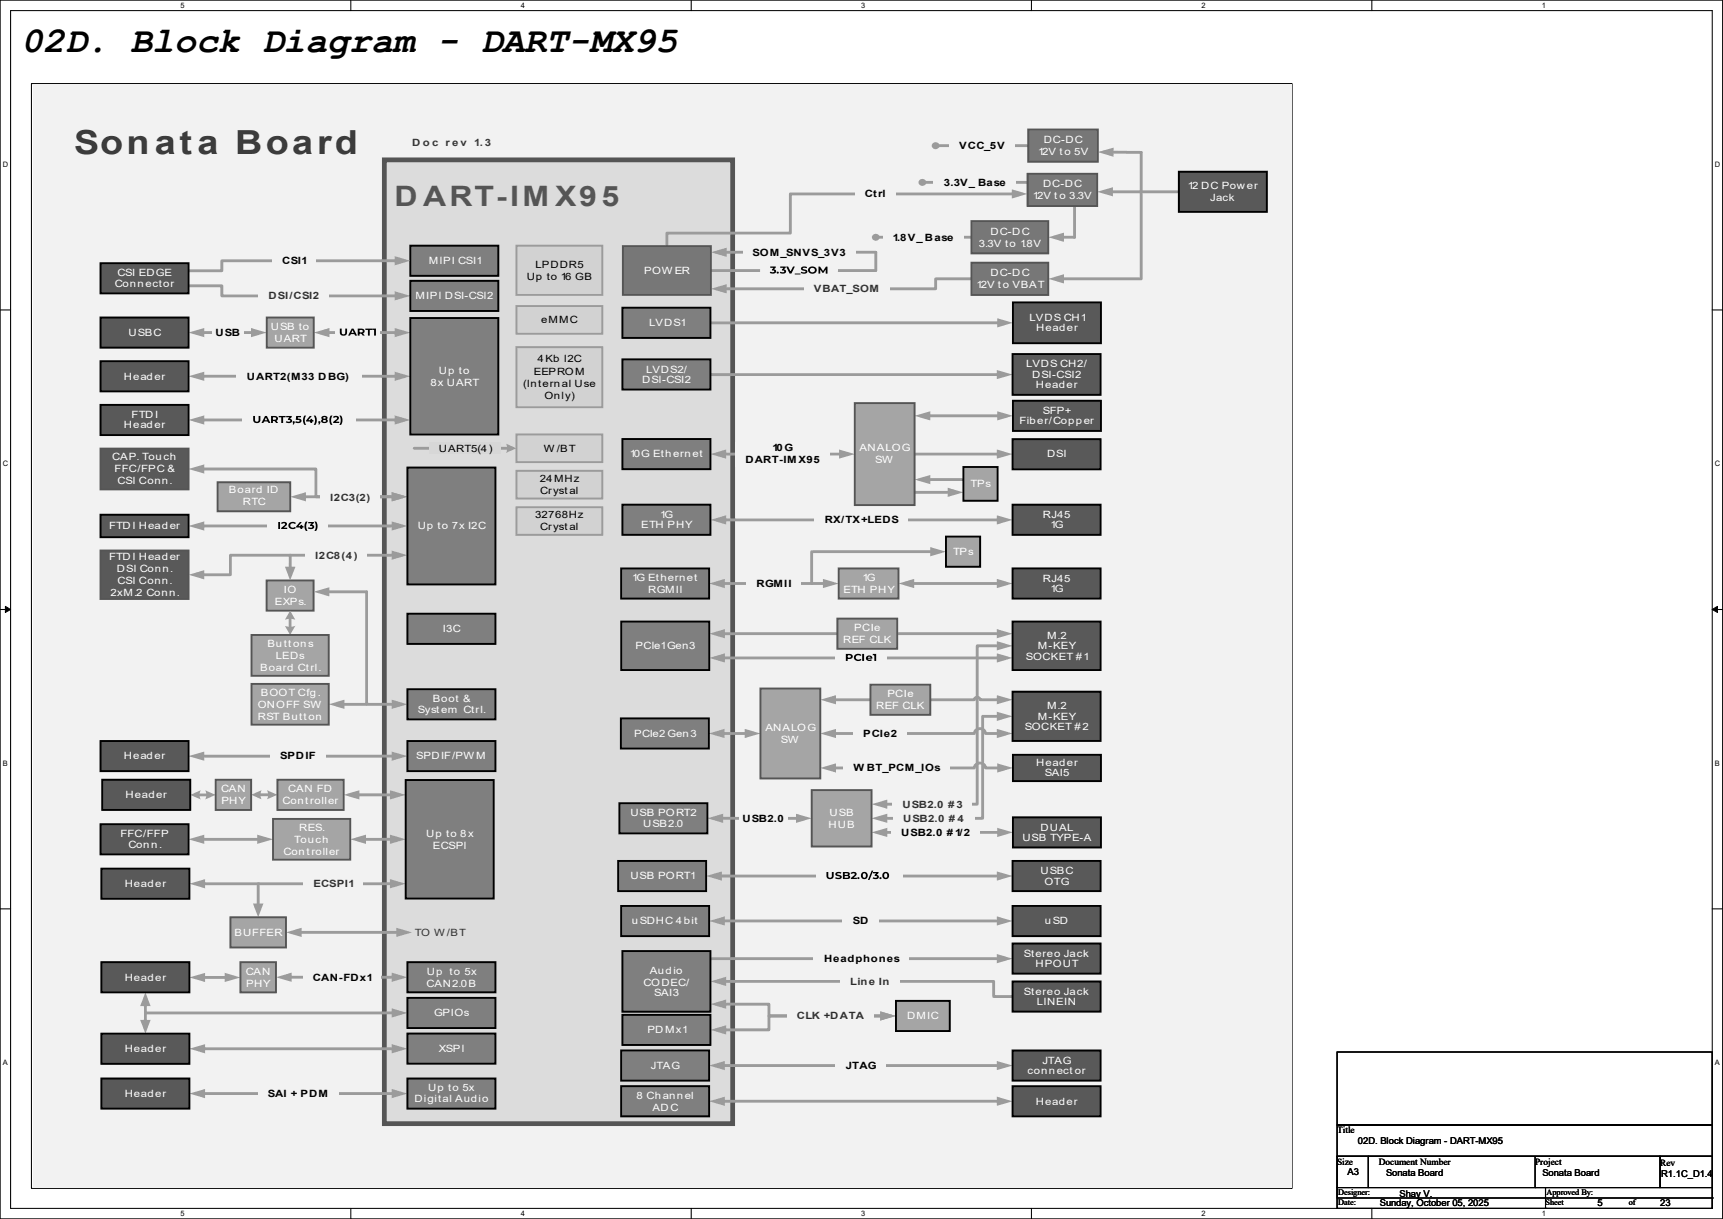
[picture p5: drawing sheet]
<svg xmlns="http://www.w3.org/2000/svg" width="420mm" height="297mm" viewBox="0 0 420 297" stroke-linecap="round" stroke-linejoin="round" font-family="sans-serif">
<defs><g id="words">
<text font-size="8.9" x="5.1" y="12.6">02D. Block Diagram - DART-MX95</text>
<text font-size="8.1" fill="#373737" x="18.1" y="37.5">Sonata Board</text>
<text font-size="6.9" fill="#555" x="96.2" y="50.2">D ART-IM X95</text>
<g font-size="2.4" fill="#373737">
<text x="100.5" y="35.6">D o c</text>
<text x="108.6" y="35.6">r e v</text>
<text x="115.6" y="35.6">1. 3</text>
</g>
<g font-size="2.4" fill="#fff">
<text x="254.4" y="34.8">DC-DC</text>
<text x="253" y="37.8">12V t o 5V</text>
<text x="254.3" y="45.6">DC-DC</text>
<text x="289.5" y="46.1">12 DC Pow er</text>
<text x="251.8" y="48.6">12V t o 3.3V</text>
<text x="295" y="49">Jack</text>
<text x="241.4" y="57.2">DC-DC</text>
<text x="104.5" y="64.3">MIPI CSI1</text>
<text x="238.6" y="60.1">3.3V to 1.8V</text>
<text x="28" y="69.9">Connector</text>
<text x="28.6" y="67.4">CSI EDGE</text>
<text x="157" y="66.7">POW ER</text>
<text x="238" y="70.2">12V t o VBAT</text>
<text x="241.4" y="67.3">DC-DC</text>
<text x="101.3" y="72.9">MIPI DSI-CSI2</text>
<text x="31.3" y="81.8">USBC</text>
<text x="66" y="80.4">USB to</text>
<text x="66.9" y="83.3">UART</text>
<text x="158.2" y="79.5">LVDS1</text>
<text x="250.9" y="78.2">LVDS CH1</text>
<text x="252.6" y="80.7">Header</text>
<text x="250.1" y="89.5">LVDS CH2/</text>
<text x="30.2" y="92.5">Header</text>
<text x="104.9" y="93.9">8x UART</text>
<text x="107" y="91">Up to</text>
<text x="156.5" y="93.3">DSI-CSI2</text>
<text x="157.5" y="90.8">LVDS2/</text>
<text x="251.6" y="92">DSI-CSI2</text>
<text x="252.5" y="94.6">Header</text>
<text x="32.1" y="101.9">FTDI</text>
<text x="254.2" y="100.9">SFP+</text>
<text x="30.2" y="104.4">Header</text>
<text x="248.5" y="103.4">Fiber/Copper</text>
<text x="27.3" y="112.1">CAP. Touch</text>
<text x="153.5" y="111.5">10G Ethernet</text>
<text x="209.5" y="110">ANALOG</text>
<text x="213.3" y="112.9">SW</text>
<text x="255.2" y="111.5">DSI</text>
<text x="27.9" y="115.1">FFC/FPC &amp;</text>
<text x="28.7" y="118">CSI Conn.</text>
<text x="236.6" y="118.7">TPs</text>
<text x="55.8" y="120.2">Board ID</text>
<text x="59.2" y="123.1">RTC</text>
<text x="26.6" y="128.9">FTDI Header</text>
<text x="101.8" y="128.9">Up to 7x I2C</text>
<text x="156.3" y="128.7">ETH PHY</text>
<text x="160.9" y="126.2">1G</text>
<text x="254.2" y="126.2">RJ45</text>
<text x="256.1" y="128.7">1G</text>
<text x="26.6" y="136.5">FTDI Header</text>
<text x="232.4" y="135.2">TPs</text>
<text x="28.5" y="139.4">DSI Conn.</text>
<text x="28.7" y="142.3">CSI Conn.</text>
<text x="154.1" y="141.5">1G Et hernet</text>
<text x="210.2" y="141.5">1G</text>
<text x="254.2" y="141.7">RJ45</text>
<text x="27" y="145.2">2xM.2 Conn.</text>
<text x="67" y="147.4">EXPs.</text>
<text x="69.2" y="144.4">IO</text>
<text x="158" y="144.4">RGMII</text>
<text x="205.6" y="144.4">ETH PHY</text>
<text x="256.1" y="144.2">1G</text>
<text x="107.9" y="154">I3C</text>
<text x="208.2" y="153.8">PCIe</text>
<text x="255.2" y="155.7">M.2</text>
<text x="65.2" y="157.6">Butt ons</text>
<text x="67.2" y="160.5">LEDs</text>
<text x="154.9" y="158.2">PCIe1 Gen3</text>
<text x="205.5" y="156.7">REF CLK</text>
<text x="250.1" y="160.7">SOCKET #1</text>
<text x="253" y="158.2">M-KEY</text>
<text x="63.4" y="163.4">Board Ctrl.</text>
<text x="62.8" y="172.4">ONOFF SW</text>
<text x="63.5" y="169.5">BOOT Cfg.</text>
<text x="101.8" y="173.7">Syst em Ctrl.</text>
<text x="105.5" y="171.2">Boot &amp;</text>
<text x="213.6" y="172.8">REF CLK</text>
<text x="216.3" y="169.8">PCIe</text>
<text x="255.2" y="172.8">M.2</text>
<text x="62.9" y="175.3">RST Butt on</text>
<text x="154.6" y="179.5">PCIe2 Gen3</text>
<text x="186.6" y="178.1">ANALOG</text>
<text x="249.8" y="177.8">SOCKET #2</text>
<text x="253" y="175.3">M-KEY</text>
<text x="30.2" y="185">Header</text>
<text x="101.5" y="185">SPDIF/PW M</text>
<text x="190.3" y="181">SW</text>
<text x="252.6" y="186.6">Header</text>
<text x="254.7" y="189.2">SAI5</text>
<text x="30.6" y="194.5">Header</text>
<text x="53.9" y="193">CAN</text>
<text x="54" y="195.9">PHY</text>
<text x="68.8" y="195.9">Cont roller</text>
<text x="70.3" y="193">CAN FD</text>
<text x="72.9" y="202.4">RES.</text>
<text x="103.9" y="203.8">Up to 8x</text>
<text x="153.7" y="198.9">USB PORT2</text>
<text x="156.8" y="201.5">USB2.0</text>
<text x="202" y="201.6">HUB</text>
<text x="202.2" y="198.7">USB</text>
<text x="253.7" y="202.4">DUAL</text>
<text x="29.3" y="204.1">FFC/FFP</text>
<text x="31.3" y="206.5">Conn.</text>
<text x="69.1" y="208.2">Cont roller</text>
<text x="71.7" y="205.3">Touch</text>
<text x="105.5" y="206.8">ECSPI</text>
<text x="249.2" y="204.9">USB TYPE-A</text>
<text x="153.7" y="214.3">USB PORT1</text>
<text x="253.7" y="213">USBC</text>
<text x="254.6" y="215.5">OTG</text>
<text x="30.4" y="216.1">Header</text>
<text x="57.2" y="228">BUFFER</text>
<text x="154" y="225.2">uSDHC 4bit</text>
<text x="254.7" y="225.2">uSD</text>
<text x="249.6" y="233.1">Stereo Jack</text>
<text x="30.4" y="238.9">Header</text>
<text x="59.9" y="237.5">CAN</text>
<text x="104" y="237.5">Up</text>
<text x="109.6" y="237.5">to 5x</text>
<text x="158.4" y="237.2">Audio</text>
<text x="252.4" y="235.6">HPOUT</text>
<text x="60" y="240.4">PHY</text>
<text x="104" y="240.4">CAN2.0B</text>
<text x="156.8" y="240.1">CODEC/</text>
<text x="159.5" y="242.7">SAI3</text>
<text x="249.6" y="242.4">Stereo Jack</text>
<text x="252.8" y="244.9">LINEIN</text>
<text x="105.8" y="247.6">GPIOs</text>
<text x="157.8" y="251.7">PDMx1</text>
<text x="221.1" y="248.3">DMIC</text>
<text x="30.4" y="256.3">Header</text>
<text x="106.9" y="256.3">XSPI</text>
<text x="158.7" y="260.4">JTAG</text>
<text x="250.5" y="261.7">connect or</text>
<text x="254.1" y="259.2">JTAG</text>
<text x="30.4" y="267.3">Header</text>
<text x="101" y="268.5">Digital Audio</text>
<text x="104.4" y="265.9">Up to 5x</text>
<text x="155.2" y="267.7">8 Channel</text>
<text x="252.5" y="269.1">Header</text>
<text x="159.1" y="270.6">AD C</text>
</g>
<g font-size="2.4">
<text x="233.8" y="36.3">VCC_5V</text>
<text x="230.1" y="45.3">3.3V_ Base</text>
<text x="210.8" y="48">Ctrl</text>
<text x="217.7" y="58.6">1.8V_ Base</text>
<text x="68.8" y="64.3">CSI1</text>
<text x="130.5" y="65.2">LPDDR5</text>
<text x="183.5" y="62.3">SOM_SNVS_3V3</text>
<text x="128.4" y="68.1">Up to 16 GB</text>
<text x="52.5" y="81.8">USB</text>
<text x="132" y="78.7">eMMC</text>
<text x="131" y="88.3">4Kb I2C</text>
<text x="60.2" y="92.5">UART2(M33 DBG)</text>
<text x="127.5" y="94.2">(Internal Use</text>
<text x="130.1" y="91.3">EEPROM</text>
<text x="132.8" y="97.1">Only)</text>
<text x="107" y="110">UART5(4 )</text>
<text x="132.6" y="110">W /BT</text>
<text x="181.7" y="112.9">DART-IM X95</text>
<text x="188.3" y="110">10G</text>
<text x="131.6" y="117.4">24MHz</text>
<text x="131.7" y="120.4">Cryst al</text>
<text x="130.5" y="126.3">32768Hz</text>
<text x="131.7" y="129.2">Cryst al</text>
<text x="201" y="127.5">RX/TX+LEDS</text>
<text x="184.4" y="143">RGMII</text>
<text x="210.4" y="179.5">PCIe2</text>
<text x="68.3" y="185">SPDIF</text>
<text x="208" y="187.9">W BT_PCM_IOs</text>
<text x="181" y="200.2">USB2.0</text>
<text x="219.7" y="203.6">USB2.0 # 1/2</text>
<text x="207.9" y="225.2">SD</text>
<text x="76.2" y="238.9">CAN-FDx1</text>
<text x="200.9" y="234.4">Headphones</text>
<text x="206.2" y="260.4">JTAG</text>
<text x="65.3" y="267.3">SAI + PDM</text>
</g>
<g font-size="2.4" fill="#333">
<text x="198.4" y="71.2">VBAT_SOM</text>
<text x="65.5" y="72.9">DSI/CSI2</text>
<text x="80.5" y="122">I2C3(2)</text>
<text x="76.8" y="136.1">I2C8(4)</text>
<text x="220" y="196.8">USB2.0 # 3</text>
<text x="220.2" y="200.2">USB2.0 # 4</text>
<text x="76.4" y="216.2">ECSPI1</text>
<text x="101.1" y="228">TO W /BT</text>
<text x="207.3" y="239.9">Line In</text>
<text x="194.2" y="248.3">CLK +DATA</text>
</g>
<g font-size="2.3">
<text x="325.9" y="276.1">Title</text>
<text x="331" y="278.7">02D. Block Diagram - DART-MX95</text>
<text x="325.9" y="283.8">Size</text>
<text x="328.5" y="286.3">A3</text>
<text x="336.1" y="283.8">Document Number</text>
<text x="337.9" y="286.6">Sonata Board</text>
<text x="374.2" y="283.8">Project</text>
<text x="376" y="286.6">Sonata Board</text>
<text x="404.7" y="284">Rev</text>
<text x="404.9" y="286.8">R1.1C_D1.4</text>
<text x="336.3" y="294">Sunday, October 05, 2025</text>
<text x="341.2" y="291.7">Shay V.</text>
<text x="389.4" y="294">5</text>
<text x="404.7" y="294">23</text>
</g>
<g font-size="2">
<text x="326.2" y="293.7">Date:</text>
<text x="326.2" y="291.2">Designer:</text>
<text x="376.7" y="293.7">Sheet</text>
<text x="377" y="291.2">Approved By:</text>
<text x="397.1" y="293.7">of</text>
</g>
<g font-size="1.8">
<text x="44" y="1.9">5</text>
<text x="127" y="1.9">4</text>
<text x="209.9" y="1.9">3</text>
<text x="292.9" y="1.9">2</text>
<text x="375.8" y="1.9">1</text>
<text x=".7" y="40.6">D</text>
<text x="418" y="40.6">D</text>
<text x=".7" y="113.6">C</text>
<text x="418" y="113.6">C</text>
<text x=".7" y="186.6">B</text>
<text x="418" y="186.6">B</text>
<text x=".7" y="259.5">A</text>
<text x="418" y="259.5">A</text>
<text x="44" y="296.3">5</text>
<text x="127" y="296.3">4</text>
<text x="209.9" y="296.3">3</text>
<text x="292.9" y="296.3">2</text>
<text x="375.8" y="296.3">1</text>
</g>
</g></defs>
<path d="M0 0h419.9v297h-419.9zM2.6 2.6h414.8v291.8h-414.8z" fill="none" stroke="#000" stroke-width=".25"/>
<g fill="#fff">
<path d="M44 .3h1v2h-1z"/>
<path d="M44 294.7h1v2h-1z"/>
</g>
<path d="M85.5 0v2.6M85.5 294.4v2.6" fill="none" stroke="#000" stroke-width=".25"/>
<g fill="#fff">
<path d="M127 .3h.9v2h-.9z"/>
<path d="M127 294.7h.9v2h-.9z"/>
</g>
<path d="M168.5 0v2.6M168.5 294.4v2.6" fill="none" stroke="#000" stroke-width=".25"/>
<g fill="#fff">
<path d="M209.9 .3h1v2h-1z"/>
<path d="M209.9 294.7h1v2h-1z"/>
</g>
<path d="M251.4 0v2.6M251.4 294.4v2.6" fill="none" stroke="#000" stroke-width=".25"/>
<g fill="#fff">
<path d="M292.9 .3h.9v2h-.9z"/>
<path d="M292.9 294.7h.9v2h-.9z"/>
</g>
<path d="M334.4 0v2.6M334.4 294.4v2.6" fill="none" stroke="#000" stroke-width=".25"/>
<g fill="#fff">
<path d="M375.8 .3h1v2h-1z"/>
<path d="M375.8 294.7h1v2h-1z"/>
<path d="M.7 39h1.2v2h-1.2z"/>
<path d="M418 39h1.3v2h-1.3z"/>
<path d="M.7 112h1.2v2h-1.2z"/>
<path d="M418 112h1.3v2h-1.3z"/>
</g>
<path d="M0 75.5h2.6M417.4 75.5h2.5" fill="none" stroke="#000" stroke-width=".25"/>
<g fill="#fff">
<path d="M.7 185h1.2v1.9h-1.2z"/>
<path d="M418 185h1.2v1.9h-1.2z"/>
</g>
<path d="M0 148.5h2.6M417.4 148.5h2.5" fill="none" stroke="#000" stroke-width=".25"/>
<path d="M1.3 147.7l1.3 .8-1.3 .7zM417.4 148.5l1.2-.8v1.5z" fill="#000" stroke="#000" stroke-width=".24"/>
<g fill="#fff">
<path d="M.7 257.9h1.2v2h-1.2z"/>
<path d="M418 257.9h1.2v2h-1.2z"/>
</g>
<path d="M0 221.4h2.6M417.4 221.4h2.5" fill="none" stroke="#000" stroke-width=".25"/>
<path d="M7.7 20.4h307.3v269.2h-307.3z" fill="#fff"/>
<path d="M7.7 20.4h307.3v269.2h-307.3z" fill="none" stroke="#000" stroke-width=".24"/>
<path d="M8 20.7h306.8v268.7h-306.8z" fill-rule="evenodd" fill="#f2f2f2"/>
<path d="M93.7 39h84.9v234.8h-84.9z" fill-rule="evenodd" fill="#dcdcdc"/>
<path d="M93.7 39h84.9v234.8h-84.9z" fill="none" stroke="#555" stroke-width="1.2"/>
<path d="M125.9 59.9h20.9v12h-20.9z" fill-rule="evenodd" fill="#d2d2d2"/>
<path d="M125.9 59.9h20.9v12h-20.9z" fill="none" stroke="#9b9b9b" stroke-width=".47"/>
<path d="M125.9 74.6h20.9v6.7h-20.9z" fill-rule="evenodd" fill="#d2d2d2"/>
<path d="M125.9 74.6h20.9v6.7h-20.9z" fill="none" stroke="#9b9b9b" stroke-width=".47"/>
<path d="M125.9 84.6h20.9v14.6h-20.9z" fill-rule="evenodd" fill="#d2d2d2"/>
<path d="M125.9 84.6h20.9v14.6h-20.9z" fill="none" stroke="#9b9b9b" stroke-width=".47"/>
<path d="M125.9 123.6h20.9v6.7h-20.9z" fill-rule="evenodd" fill="#d2d2d2"/>
<path d="M125.9 123.6h20.9v6.7h-20.9z" fill="none" stroke="#9b9b9b" stroke-width=".47"/>
<path d="M125.9 114.7h20.9v6.8h-20.9z" fill-rule="evenodd" fill="#d2d2d2"/>
<path d="M125.9 114.7h20.9v6.8h-20.9z" fill="none" stroke="#9b9b9b" stroke-width=".47"/>
<path d="M173.2 78.7h70.2" fill="none" stroke="#9b9b9b" stroke-width=".69"/>
<path d="M243.1 77.5l3.8 1.2-3.8 1.1z" fill="#9b9b9b"/>
<path d="M173.2 91.3h70.1" fill="none" stroke="#9b9b9b" stroke-width=".69"/>
<path d="M243 90.1l3.8 1.2-3.8 1.1z" fill="#9b9b9b"/>
<path d="M176.7 110.6h28.1" fill="none" stroke="#9b9b9b" stroke-width=".69"/>
<g fill="#9b9b9b">
<path d="M173.2 110.6l3.8-1.1v2.3z"/>
<path d="M204.5 109.5l3.9 1.1-3.9 1.2z"/>
</g>
<path d="M179.3 107.7h22.9v5.9h-22.9z" fill-rule="evenodd" fill="#f2f2f2"/>
<path d="M222.9 110.6h20.4" fill="none" stroke="#9b9b9b" stroke-width=".69"/>
<path d="M243 109.5l3.8 1.1-3.8 1.2z" fill="#9b9b9b"/>
<path d="M226.5 101.3h16.9" fill="none" stroke="#9b9b9b" stroke-width=".69"/>
<g fill="#9b9b9b">
<path d="M222.9 101.3l3.9-1.1v2.2z"/>
<path d="M243.1 100.2l3.8 1.1-3.8 1.1z"/>
</g>
<path d="M176.7 126.7h66.6" fill="none" stroke="#9b9b9b" stroke-width=".69"/>
<g fill="#9b9b9b">
<path d="M173.2 126.7l3.8-1.2v2.3z"/>
<path d="M243 125.5l3.8 1.2-3.8 1.1z"/>
</g>
<path d="M198.6 125.2h22.8v2.9h-22.8z" fill-rule="evenodd" fill="#f2f2f2"/>
<path d="M176.4 142.2h24.5" fill="none" stroke="#9b9b9b" stroke-width=".69"/>
<g fill="#9b9b9b">
<path d="M172.9 142.2l3.8-1.2v2.3z"/>
<path d="M200.6 141l3.8 1.2-3.8 1.1z"/>
</g>
<path d="M182 140.7h13.3v2.9h-13.3z" fill-rule="evenodd" fill="#f2f2f2"/>
<path d="M197.9 134.4v7.8M198.2 134.4h28.9" fill="none" stroke="#9b9b9b" stroke-width=".69"/>
<path d="M226.8 133.3l3.8 1.1-3.8 1.1z" fill="#9b9b9b"/>
<path d="M222.9 120h8.4" fill="none" stroke="#9b9b9b" stroke-width=".69"/>
<path d="M231 118.8l3.8 1.2-3.8 1.1z" fill="#9b9b9b"/>
<path d="M176.4 160.3h66.9" fill="none" stroke="#9b9b9b" stroke-width=".69"/>
<g fill="#9b9b9b">
<path d="M172.9 160.3l3.8-1.1v2.2z"/>
<path d="M243 159.2l3.8 1.1-3.8 1.1z"/>
</g>
<path d="M203.6 158.8h12.5v3h-12.5z" fill-rule="evenodd" fill="#f2f2f2"/>
<path d="M206.2 159.3h.8a.65 .65 0 0 1 .9 .6 .65 .65 0 0 1-.9 .7h-.6l.2-.2v.6h-.4zM206.4 159.6l.2-.1v.9l-.2-.2h.6a.31 .31 0 0 0 .4-.3 .31 .31 0 0 0-.4-.3zM208.4 159.5a1.24 1.24 0 0 1 1.6 .1l-.3 .2a.61 .61 0 0 0-.9-.1 .61 .61 0 0 0 0 .9 .61 .61 0 0 0 .9-.1l.3 .3a.99 .99 0 0 1-1.4 .1 .99 .99 0 0 1-.2-1.4zM210.2 159.3h.4v1.7h-.4zM211.3 159.9a.78 .78 0 0 1 .9-.2 .78 .78 0 0 1 .4 .8h-1.2v-.2h1h-.2a.41 .41 0 0 0-.5-.2 .41 .41 0 0 0-.2 .6 .41 .41 0 0 0 .6 0l.2-.1 .2 .2a.78 .78 0 0 1-1 .2 .78 .78 0 0 1-.2-1.1zM212.7 159.3h.9v1.7h-.5v-1.5l.2 .1h-.6z" fill="#000"/>
<path d="M222.5 142.2h20.8" fill="none" stroke="#9b9b9b" stroke-width=".69"/>
<g fill="#9b9b9b">
<path d="M219 142.2l3.8-1.2v2.3z"/>
<path d="M243 141l3.8 1.2-3.8 1.1z"/>
</g>
<path d="M218.7 154.4h24.6" fill="none" stroke="#9b9b9b" stroke-width=".69"/>
<path d="M243 153.3l3.8 1.1-3.8 1.1z" fill="#9b9b9b"/>
<path d="M176.4 154.4h27.7" fill="none" stroke="#9b9b9b" stroke-width=".69"/>
<path d="M172.9 154.4l3.8-1.1v2.2z" fill="#9b9b9b"/>
<path d="M226.5 116.9h8.3" fill="none" stroke="#9b9b9b" stroke-width=".69"/>
<path d="M222.9 116.9l3.9-1.2v2.3z" fill="#9b9b9b"/>
<path d="M176.3 178.7h5.5" fill="none" stroke="#9b9b9b" stroke-width=".69"/>
<g fill="#9b9b9b">
<path d="M172.8 178.7l3.8-1.1v2.2z"/>
<path d="M181.5 177.6l3.9 1.1-3.9 1.1z"/>
</g>
<path d="M216 202.8h27.4" fill="none" stroke="#9b9b9b" stroke-width=".69"/>
<g fill="#9b9b9b">
<path d="M212.4 202.8l3.9-1.1v2.2z"/>
<path d="M243.1 201.7l3.8 1.1-3.8 1.1z"/>
</g>
<path d="M217.2 201.4h21.7v2.9h-21.7z" fill-rule="evenodd" fill="#f2f2f2"/>
<path d="M175.6 213.4h67.7" fill="none" stroke="#9b9b9b" stroke-width=".69"/>
<g fill="#9b9b9b">
<path d="M172.1 213.4l3.9-1.1v2.3z"/>
<path d="M243 212.3l3.8 1.1-3.8 1.2z"/>
</g>
<path d="M198.9 212h21.2v2.9h-21.2z" fill-rule="evenodd" fill="#f2f2f2"/>
<path d="M201.5 212.5h.4v.9a.43 .43 0 0 0 .4 .5 .43 .43 0 0 0 .5-.5v-.9h.4v.9a.88 .88 0 0 1-.9 .8 .88 .88 0 0 1-.8-.8zM203.7 212.7l.6-.3 .8 .2-.1 .3-.9-.1v.2l.3 .1a.58 .58 0 0 1 .8 .6 .58 .58 0 0 1-.8 .5l-.8-.2 .1-.3 .7 .2a.21 .21 0 0 0 .2 0 .21 .21 0 0 0 .1-.3l-.5-.1a.5 .5 0 0 1-.5-.3 .5 .5 0 0 1 0-.5zM205.5 212.5h.9a.48 .48 0 0 1 .7 .3 .48 .48 0 0 1-.5 .5 .45 .45 0 0 1 .6 .4 .45 .45 0 0 1-.5 .5h-1.2zM205.9 212.8v1.1l.8-.1v-.3h-.8v-.3l.7-.1 .1-.2zM207.4 212.6a.74 .74 0 0 1 .9-.2 .74 .74 0 0 1 .4 .8l-.8 .8-.1-.1h1.1v.3h-1.5v-.3l.9-.8a.37 .37 0 0 0-.3-.4 .37 .37 0 0 0-.4 .2l-.3-.1zM209 213.9a.25 .25 0 0 1 .5 0 .25 .25 0 0 1-.5 0zM209.8 213.3a.9 .9 0 0 1 1.8 0 .9 .9 0 0 1-1.8 0zM210.2 213.4a.5 .5 0 0 0 1 0 .5 .5 0 0 0-1 0zM212.5 212.1h.4l-1 2.3h-.3zM212.8 212.5h1.4v.2l-.6 .6-.2-.1a.58 .58 0 0 1 .8 .4 .58 .58 0 0 1-.8 .6l-.7-.2 .2-.3a.43 .43 0 0 0 .5 .3 .43 .43 0 0 0 .3-.5l-.5-.1v-.2l.6-.6v.2h-1zM214.4 213.9a.25 .25 0 0 1 .5 0 .25 .25 0 0 1-.5 0zM215 213.3a.9 .9 0 0 1 1.8 0 .9 .9 0 0 1-1.8 0zM215.4 213.4a.5 .5 0 0 0 1 0 .5 .5 0 0 0-1 0z" fill="#000"/>
<path d="M176.4 224.4h66.9" fill="none" stroke="#9b9b9b" stroke-width=".69"/>
<g fill="#9b9b9b">
<path d="M172.9 224.4l3.8-1.1v2.2z"/>
<path d="M243 223.3l3.8 1.1-3.8 1.1z"/>
</g>
<path d="M205.4 222.9h8.8v3h-8.8z" fill-rule="evenodd" fill="#f2f2f2"/>
<path d="M176 199.4h18.3" fill="none" stroke="#9b9b9b" stroke-width=".69"/>
<g fill="#9b9b9b">
<path d="M172.4 199.4l3.9-1.1v2.2z"/>
<path d="M194 198.3l3.9 1.1-3.9 1.1z"/>
</g>
<path d="M180.1 197.9h11.9v2.9h-11.9z" fill-rule="evenodd" fill="#f2f2f2"/>
<path d="M173.2 233.6h70.1" fill="none" stroke="#9b9b9b" stroke-width=".69"/>
<path d="M243 232.5l3.8 1.1-3.8 1.1z" fill="#9b9b9b"/>
<path d="M198.4 232.1h23.2v2.9h-23.2z" fill-rule="evenodd" fill="#f2f2f2"/>
<path d="M176.4 259.6h66.9" fill="none" stroke="#9b9b9b" stroke-width=".69"/>
<g fill="#9b9b9b">
<path d="M172.9 259.6l3.8-1.1v2.2z"/>
<path d="M243 258.5l3.8 1.1-3.8 1.1z"/>
</g>
<path d="M203.7 258.2h12.2v2.9h-12.2z" fill-rule="evenodd" fill="#f2f2f2"/>
<path d="M80 81h16.5" fill="none" stroke="#9b9b9b" stroke-width=".69"/>
<g fill="#9b9b9b">
<path d="M76.5 81l3.8-1.1v2.3z"/>
<path d="M96.2 79.9l3.8 1.1-3.8 1.2z"/>
</g>
<path d="M81.8 79.6h10.8v2.9h-10.8z" fill-rule="evenodd" fill="#f2f2f2"/>
<path d="M82.8 80.1h.5v.9a.43 .43 0 0 0 .4 .5 .43 .43 0 0 0 .5-.5v-.9h.4v.9a.88 .88 0 0 1-.9 .8 .88 .88 0 0 1-.9-.8zM85.7 80.1h.5l.8 1.7h-.4l-.7-1.5h.1l-.7 1.5h-.4zM85.4 81.1h1l.1 .3h-1.2zM87.2 80.1h.8a.65 .65 0 0 1 .9 .6 .65 .65 0 0 1-.9 .6h-.5l.1-.2v.7h-.4zM87.9 81.2h.5l.5 .6h-.5zM87.5 80.4l.1-.2v1l-.1-.2 .9-.2-.1-.3zM89.1 80.1h1.7v.3h-.7v1.4h-.4v-1.4h-.6zM90.8 80.1h.8v1.7h-.4v-1.6l.2 .2h-.6z" fill="#000"/>
<path d="M49.5 81h12" fill="none" stroke="#9b9b9b" stroke-width=".69"/>
<g fill="#9b9b9b">
<path d="M46 81l3.8-1.1v2.3z"/>
<path d="M61.2 79.9l3.8 1.1-3.8 1.2z"/>
</g>
<path d="M51.7 79.6h7.6v2.9h-7.6z" fill-rule="evenodd" fill="#f2f2f2"/>
<path d="M49.5 91.7h47" fill="none" stroke="#9b9b9b" stroke-width=".69"/>
<g fill="#9b9b9b">
<path d="M46 91.7l3.8-1.1v2.2z"/>
<path d="M96.2 90.6l3.8 1.1-3.8 1.1z"/>
</g>
<path d="M57.7 90.2h30.5v2.9h-30.5z" fill-rule="evenodd" fill="#f2f2f2"/>
<path d="M49.5 102.3h47" fill="none" stroke="#9b9b9b" stroke-width=".69"/>
<g fill="#9b9b9b">
<path d="M46 102.3l3.8-1.1v2.3z"/>
<path d="M96.2 101.2l3.8 1.1-3.8 1.2z"/>
</g>
<path d="M59.1 100.9h27.7v2.9h-27.7z" fill-rule="evenodd" fill="#f2f2f2"/>
<path d="M61.7 101.3h.5v1a.43 .43 0 0 0 .4 .4 .43 .43 0 0 0 .4-.4v-1h.5v1a.88 .88 0 0 1-.9 .8 .88 .88 0 0 1-.9-.8zM64.6 101.3h.5l.8 1.8h-.5l-.7-1.6h.2l-.7 1.6h-.5zM64.3 102.4h1l.1 .3h-1.2zM66.1 101.3h.8a.65 .65 0 0 1 .9 .7 .65 .65 0 0 1-.9 .6h-.6l.2-.2v.7h-.4zM66.8 102.4h.5l.5 .7h-.5zM66.3 101.7l.2-.2v1l-.2-.2h.6a.32 .32 0 0 0 .4-.3 .32 .32 0 0 0-.4-.3zM67.9 101.3h1.7v.4h-.6v1.4h-.4v-1.4h-.7zM69.8 101.3h1.3v.3l-.5 .5-.2-.1a.58 .58 0 0 1 .8 .5 .58 .58 0 0 1-.8 .6l-.7-.2 .1-.3a.54 .54 0 0 0 .9-.1l-.5-.2v-.2l.5-.6 .1 .2h-1zM71.4 102.7a.28 .28 0 0 1 .4 0 .28 .28 0 0 1 0 .4l-.2 .3h-.2l.1-.5 .1 .2-.3-.2zM72.2 101.3h1.2v.4h-1l.2-.2-.1 .7-.2-.2a.8 .8 0 0 1 1.2 .7 1.1 1.1 0 0 1-1.5 .2l.1-.3a.47 .47 0 0 0 .5 .2 .47 .47 0 0 0 .4-.4l-.9-.1zM74.2 101.3h.4l-.3 1.1 .3 1.1h-.4l-.3-.7v-.8zM75.5 101.3h.5l-.9 1.1h-.2h1.5v.3h-1.8v-.3zM75.7 102.1h.4v1h-.4zM76.5 101.3h.4l.3 .7v.8l-.3 .7h-.4l.3-1.1zM77.6 102.7h.5l-.2 .7h-.3l.2-.5v.2l-.2-.2zM78.4 102.3a1 1 0 0 1 1.5 .3 .85 .85 0 0 1-.9 .5 .85 .85 0 0 1-.7-.7zM78.7 102.4a.31 .31 0 0 0 .4 .4 .31 .31 0 0 0 .1-.5zM78.8 101.8a.3 .3 0 0 0 .6 0 .3 .3 0 0 0-.6 0zM78.4 101.5a.73 .73 0 0 1 .9-.2 .73 .73 0 0 1 .4 .8 .73 .73 0 0 1-.8 .2 .73 .73 0 0 1-.5-.8zM80.6 101.3h.4l-.3 1.1 .3 1.1h-.4l-.3-.7v-.8zM81.1 101.6a.74 .74 0 0 1 1-.3 .74 .74 0 0 1 .4 .9l-.8 .7-.1-.2h1.1v.4h-1.5v-.3l1-.9a.37 .37 0 0 0-.3-.3 .37 .37 0 0 0-.5 .2zM82.7 101.3h.4l.3 .7v.8l-.3 .7h-.4l.4-1.1z" fill="#000"/>
<path d="M125.9 105.9h20.9v6.7h-20.9z" fill-rule="evenodd" fill="#d2d2d2"/>
<path d="M125.9 105.9h20.9v6.7h-20.9z" fill="none" stroke="#9b9b9b" stroke-width=".47"/>
<path d="M101 109.2h23" fill="none" stroke="#9b9b9b" stroke-width=".69"/>
<path d="M123.3 108.1l2.6 1.1-2.6 1.1a2.25 2.25 0 0 0 0-2.2z" fill-rule="evenodd" fill="#9b9b9b"/>
<path d="M104.7 107.8h17.4v2.9h-17.4z" fill-rule="evenodd" fill="#d8d8d8"/>
<path d="M65 141.4h11.4v7.4h-11.4z" fill-rule="evenodd" fill="#a5a5a5"/>
<path d="M65 141.4h11.4v7.4h-11.4z" fill="none" stroke="#555" stroke-width=".47"/>
<path d="M70.7 150.5v2.5" fill="none" stroke="#9b9b9b" stroke-width=".69"/>
<g fill="#9b9b9b">
<path d="M70.7 148.8l1.3 2.2-1-.2-1.6 .2z" fill-rule="evenodd"/>
<path d="M69.4 152.5l1.1 .2 1.5-.2-1.3 2.2z" fill-rule="evenodd"/>
</g>
<path d="M83.6 171.6h12.2" fill="none" stroke="#9b9b9b" stroke-width=".69"/>
<g fill="#9b9b9b">
<path d="M80.1 171.6l3.9-1.1v2.2z"/>
<path d="M95.5 170.5l3.8 1.1-3.8 1.1z"/>
</g>
<path d="M80 144.2h9.4v27.4" fill="none" stroke="#9b9b9b" stroke-width=".69"/>
<path d="M76.4 144.2l3.9-1.1v2.2z" fill="#9b9b9b"/>
<path d="M49.5 128.2h46.3" fill="none" stroke="#9b9b9b" stroke-width=".69"/>
<g fill="#9b9b9b">
<path d="M46 128.2l3.8-1.2v2.3z"/>
<path d="M95.5 127l3.8 1.2-3.8 1.1z"/>
</g>
<path d="M65.2 126.7h14.8v2.9h-14.8z" fill-rule="evenodd" fill="#f2f2f2"/>
<path d="M67.8 127.2h.5v1.7h-.5zM68.5 127.5a.76 .76 0 0 1 .9-.4 .76 .76 0 0 1 .5 .8l-.9 .8-.1-.1h1.1v.3h-1.5v-.3l.9-.7a.24 .24 0 0 0 .1-.3 .24 .24 0 0 0-.3-.1l-.4 .2zM70.6 127.4a1.23 1.23 0 0 1 1.5 .1l-.2 .2a.61 .61 0 0 0-.9-.1 .61 .61 0 0 0 0 .9 .61 .61 0 0 0 .9-.1l.2 .2a.98 .98 0 0 1-1.3 .2 .98 .98 0 0 1-.2-1.4zM73.1 127.2h.5l-.9 1.1-.2-.1h1.5v.3h-1.8v-.2zM73.2 127.9h.5v1h-.5zM74.6 127.1h.4l-.4 1.1 .4 1.2h-.4l-.4-.8v-.8zM75.1 127.2h1.4v.2l-.5 .6-.3-.1a.58 .58 0 0 1 .9 .4 .58 .58 0 0 1-.8 .6l-.8-.2 .2-.3a.54 .54 0 0 0 .9-.1l-.5-.1v-.3l.5-.5 .1 .1h-1.1zM76.6 127.1h.5l.3 .7v.8l-.3 .8h-.5l.4-1.2z" fill="#000"/>
<path d="M49.5 184.2h46.3" fill="none" stroke="#9b9b9b" stroke-width=".69"/>
<g fill="#9b9b9b">
<path d="M46 184.2l3.8-1.1v2.3z"/>
<path d="M95.5 183.1l3.8 1.1-3.8 1.2z"/>
</g>
<path d="M65.9 182.8h13.5v2.9h-13.5z" fill-rule="evenodd" fill="#f2f2f2"/>
<path d="M63.2 193.6h2.5" fill="none" stroke="#9b9b9b" stroke-width=".69"/>
<g fill="#9b9b9b">
<path d="M61.2 193.6l2.6-1.1a2.23 2.23 0 0 0 0 2.3z" fill-rule="evenodd"/>
<path d="M65.1 192.5l2.5 1.1-2.5 1.2a2.23 2.23 0 0 0 0-2.3z" fill-rule="evenodd"/>
</g>
<path d="M48.3 193.7h2.3" fill="none" stroke="#9b9b9b" stroke-width=".69"/>
<g fill="#9b9b9b">
<path d="M46.4 193.7l2.5-1.1a2.23 2.23 0 0 0 0 2.2z" fill-rule="evenodd"/>
<path d="M50 192.6l2.6 1.1-2.6 1.1a2.23 2.23 0 0 0 0-2.2z" fill-rule="evenodd"/>
</g>
<path d="M62.9 215.3v5.1" fill="none" stroke="#9b9b9b" stroke-width=".69"/>
<path d="M61.7 220.1h2.5l-1.3 3.4z" fill="#9b9b9b"/>
<path d="M73.2 227.2h23.7" fill="none" stroke="#9b9b9b" stroke-width=".69"/>
<g fill="#9b9b9b">
<path d="M69.7 227.2l3.8-1.1v2.2z"/>
<path d="M96.6 226.1l3.8 1.1-3.8 1.1z"/>
</g>
<path d="M70.8 238.1h25" fill="none" stroke="#9b9b9b" stroke-width=".69"/>
<g fill="#9b9b9b">
<path d="M67.3 238.1l3.8-1.1v2.2z"/>
<path d="M95.5 237l3.8 1.1-3.8 1.1z"/>
</g>
<path d="M73.8 236.6h19v3h-19z" fill-rule="evenodd" fill="#f2f2f2"/>
<path d="M49.7 238.2h5.4" fill="none" stroke="#9b9b9b" stroke-width=".69"/>
<g fill="#9b9b9b">
<path d="M46.2 238.2l3.8-1.2v2.3z"/>
<path d="M54.8 237l3.8 1.2-3.8 1.1z"/>
</g>
<path d="M49.7 255.5h46.1" fill="none" stroke="#9b9b9b" stroke-width=".69"/>
<g fill="#9b9b9b">
<path d="M46.2 255.5l3.8-1.1v2.3z"/>
<path d="M95.5 254.4l3.8 1.1-3.8 1.2z"/>
</g>
<path d="M35.4 246.8h60.4" fill="none" stroke="#9b9b9b" stroke-width=".69"/>
<path d="M95.5 245.7l3.8 1.1-3.8 1.1z" fill="#9b9b9b"/>
<path d="M35.4 244.9v3.9" fill="none" stroke="#9b9b9b" stroke-width=".69"/>
<g fill="#9b9b9b">
<path d="M34.2 248.5h2.5l-1.3 3.4z"/>
<path d="M35.4 241.8l1.3 3.3h-2.5z"/>
</g>
<path d="M49.7 266.5h46.1" fill="none" stroke="#9b9b9b" stroke-width=".69"/>
<g fill="#9b9b9b">
<path d="M46.2 266.5l3.8-1.2v2.3z"/>
<path d="M95.5 265.3l3.8 1.2-3.8 1.1z"/>
</g>
<path d="M62.9 265h19.7v2.9h-19.7z" fill-rule="evenodd" fill="#f2f2f2"/>
<path d="M176.4 268.3h66.9" fill="none" stroke="#9b9b9b" stroke-width=".69"/>
<g fill="#9b9b9b">
<path d="M172.9 268.3l3.8-1.1v2.3z"/>
<path d="M243 267.2l3.8 1.1-3.8 1.2z"/>
</g>
<path d="M259 67.9h19.2" fill="none" stroke="#9b9b9b" stroke-width=".69"/>
<path d="M255.5 67.9l3.8-1.1v2.3z" fill="#9b9b9b"/>
<path d="M271 46.7h16.4" fill="none" stroke="#9b9b9b" stroke-width=".69"/>
<path d="M267.4 46.7l3.9-1.1v2.2z" fill="#9b9b9b"/>
<path d="M224.8 44.4h25.7" fill="none" stroke="#9b9b9b" stroke-width=".69"/>
<circle cx="224.9" cy="44.5" r=".91" fill="#9b9b9b"/>
<path d="M227.6 43h20.1v2.9h-20.1z" fill-rule="evenodd" fill="#f2f2f2"/>
<path d="M271.1 37.1h7.1" fill="none" stroke="#9b9b9b" stroke-width=".69"/>
<path d="M267.6 37l3.9-1-.1 2.2z" fill="#9b9b9b"/>
<path d="M228.1 35.5h22.5" fill="none" stroke="#9b9b9b" stroke-width=".69"/>
<circle cx="228.1" cy="35.5" r=".91" fill="#9b9b9b"/>
<path d="M231.4 34h15.9v3h-15.9z" fill-rule="evenodd" fill="#f2f2f2"/>
<path d="M278.2 37.1v30.7M261.9 50.2v7.6h-2.9" fill="none" stroke="#9b9b9b" stroke-width=".69"/>
<path d="M255.5 57.8l3.8-1.1v2.2z" fill="#9b9b9b"/>
<path d="M213.5 57.8h23.2" fill="none" stroke="#9b9b9b" stroke-width=".69"/>
<circle cx="213.5" cy="57.9" r=".91" fill="#9b9b9b"/>
<path d="M215.2 56.3h19.7v3h-19.7z" fill-rule="evenodd" fill="#f2f2f2"/>
<path d="M176.8 61.5h36.7" fill="none" stroke="#9b9b9b" stroke-width=".69"/>
<path d="M173.3 61.5l3.8-1.1v2.2z" fill="#9b9b9b"/>
<path d="M181 60h27.5v2.9h-27.5z" fill-rule="evenodd" fill="#f2f2f2"/>
<path d="M173.3 65.9h40.2" fill="none" stroke="#9b9b9b" stroke-width=".69"/>
<path d="M185.3 64.4l19 .1v2.9h-19z" fill-rule="evenodd" fill="#f2f2f2"/>
<path d="M187.7 64.9h1.4v.3l-.5 .5-.3-.1a.58 .58 0 0 1 .9 .5 .58 .58 0 0 1-.8 .6l-.8-.2 .2-.3a.44 .44 0 0 0 .5 .2 .44 .44 0 0 0 .4-.4l-.5-.1v-.3l.5-.5 .1 .1h-1.1zM189.3 66.4a.25 .25 0 0 1 .5 0 .25 .25 0 0 1-.5 0zM190.2 64.9h1.3v.3l-.5 .5-.2-.1a.58 .58 0 0 1 .8 .5 .58 .58 0 0 1-.8 .6l-.7-.2 .2-.3a.44 .44 0 0 0 .5 .2 .44 .44 0 0 0 .3-.4l-.5-.1v-.2l.5-.6 .1 .2h-1zM191.6 64.9h.5l.7 1.6h-.3l.8-1.6h.4l-.8 1.7h-.4zM193.7 66.7h1.4v.2h-1.4zM195.3 65.2l.6-.3 .8 .2-.1 .3-.9-.1v.2l.3 .1a.58 .58 0 0 1 .8 .6 .58 .58 0 0 1-.8 .5l-.8-.2 .1-.3 .5 .2a.32 .32 0 0 0 .4 0 .32 .32 0 0 0 .1-.3l-.5-.2a.5 .5 0 0 1-.5-.7zM197.1 65.3a1 1 0 0 1 1.5-.3 1 1 0 0 1 .2 1.4 1.01 1.01 0 0 1-1.3 .2 1.01 1.01 0 0 1-.4-1.3zM197.5 65.8a.58 .58 0 0 0 1.1 0 .58 .58 0 0 0-1.1 0zM199.5 65h.4l.8 1.2h-.2l.8-1.2h.4v1.7h-.4l.1-1.2-.7 1h-.2l-.7-1 .1 1.2h-.4z" fill="#000"/>
<path d="M46 69.6h8.1v2.5h42.4M213.5 61.5v4.4" fill="none" stroke="#9b9b9b" stroke-width=".69"/>
<path d="M96.2 71l3.8 1.1-3.8 1.1z" fill="#9b9b9b"/>
<path d="M63 70.6h17.2v2.9h-17.2z" fill-rule="evenodd" fill="#f2f2f2"/>
<path d="M100 59.9h21.5v7.3h-21.5z" fill-rule="evenodd" fill="#7f7f7f"/>
<path d="M100 59.9h21.5v7.3h-21.5z" fill="none" stroke="#000" stroke-width=".47"/>
<path d="M100 68.4h21.5v7.4h-21.5z" fill-rule="evenodd" fill="#7f7f7f"/>
<path d="M100 68.4h21.5v7.4h-21.5z" fill="none" stroke="#000" stroke-width=".47"/>
<path d="M96.5 63.5h-42.4v2.5h-8.1" fill="none" stroke="#9b9b9b" stroke-width=".69"/>
<path d="M96.2 62.4l3.8 1.1-3.8 1.2z" fill="#9b9b9b"/>
<path d="M66.4 62.1h10.4v2.9h-10.4z" fill-rule="evenodd" fill="#f2f2f2"/>
<path d="M95.8 135.3h-39.6v4.7h-6.7" fill="none" stroke="#9b9b9b" stroke-width=".69"/>
<g fill="#9b9b9b">
<path d="M95.5 134.2l3.8 1.1-3.8 1.1z"/>
<path d="M46 140l3.8-1.1v2.3z"/>
</g>
<path d="M74.4 133.8h15v2.9h-15z" fill-rule="evenodd" fill="#f2f2f2"/>
<path d="M70.7 135.3v3.1" fill="none" stroke="#9b9b9b" stroke-width=".69"/>
<path d="M69.5 138.1h2.5l-1.3 3.3z" fill="#9b9b9b"/>
<path d="M49.5 114.3h27.5v6.7h18.8" fill="none" stroke="#9b9b9b" stroke-width=".69"/>
<g fill="#9b9b9b">
<path d="M95.5 119.9l3.8 1.1-3.8 1.2z"/>
<path d="M46 114.3l3.8-1.2v2.3z"/>
</g>
<path d="M74.3 121h21.5" fill="none" stroke="#9b9b9b" stroke-width=".69"/>
<g fill="#9b9b9b">
<path d="M95.5 119.9l3.8 1.1-3.8 1.2z"/>
<path d="M70.7 121l3.9-1.1v2.3z"/>
</g>
<path d="M78.1 119.8h14.5v2.9h-14.5z" fill-rule="evenodd" fill="#f2f2f2"/>
<path d="M88.9 204.5h6.5" fill="none" stroke="#9b9b9b" stroke-width=".69"/>
<g fill="#9b9b9b">
<path d="M95.1 203.4l3.8 1.1-3.8 1.1z"/>
<path d="M85.4 204.5l3.8-1.1v2.2z"/>
</g>
<path d="M49.5 204.5h13.5" fill="none" stroke="#9b9b9b" stroke-width=".69"/>
<g fill="#9b9b9b">
<path d="M62.7 203.4l3.8 1.1-3.8 1.1z"/>
<path d="M46 204.5l3.8-1.1v2.2z"/>
</g>
<path d="M87.3 193.7h8.1" fill="none" stroke="#9b9b9b" stroke-width=".69"/>
<g fill="#9b9b9b">
<path d="M95.1 192.5l3.8 1.2-3.8 1.1z"/>
<path d="M83.8 193.7l3.8-1.2v2.3z"/>
</g>
<path d="M49.7 215.3h45.7" fill="none" stroke="#9b9b9b" stroke-width=".69"/>
<g fill="#9b9b9b">
<path d="M95.1 214.2l3.8 1.1-3.8 1.1z"/>
<path d="M46.2 215.3l3.8-1.1v2.2z"/>
</g>
<path d="M74 213.9h14.4v3h-14.4z" fill-rule="evenodd" fill="#f2f2f2"/>
<path d="M236.8 67.9h-8.7v2.5h-51.3" fill="none" stroke="#9b9b9b" stroke-width=".69"/>
<path d="M173.3 70.4l3.8-1.2v2.3z" fill="#9b9b9b"/>
<path d="M196 68.9h20.9v2.9h-20.9z" fill-rule="evenodd" fill="#f2f2f2"/>
<path d="M243.3 157.4h-5.1v38.5h-22.2" fill="none" stroke="#9b9b9b" stroke-width=".69"/>
<g fill="#9b9b9b">
<path d="M212.4 195.9l3.9-1.1v2.3z"/>
<path d="M243 156.2l3.8 1.2-3.8 1.1z"/>
</g>
<path d="M217.5 194.5h19.5v2.9h-19.5z" fill-rule="evenodd" fill="#f2f2f2"/>
<path d="M243.3 174.5h-3.8v24.9h-23.5" fill="none" stroke="#9b9b9b" stroke-width=".69"/>
<g fill="#9b9b9b">
<path d="M212.4 199.4l3.9-1.1v2.2z"/>
<path d="M243 173.4l3.8 1.1-3.8 1.2z"/>
</g>
<path d="M217.7 197.9h19.8v3h-19.8z" fill-rule="evenodd" fill="#f2f2f2"/>
<path d="M176.7 239.1h65.5v3.7h4.6" fill="none" stroke="#9b9b9b" stroke-width=".69"/>
<path d="M173.2 239.1l3.8-1.1v2.2z" fill="#9b9b9b"/>
<path d="M204.8 237.7h14.6v2.9h-14.6z" fill-rule="evenodd" fill="#f2f2f2"/>
<path d="M176.7 244.7h10.7v2.8h27.5" fill="none" stroke="#9b9b9b" stroke-width=".69"/>
<g fill="#9b9b9b">
<path d="M214.6 246.4l3.8 1.1-3.8 1.2z"/>
<path d="M173.2 244.7l3.8-1.2v2.3z"/>
</g>
<path d="M214.9 247.5h-27.5v3.4h-10.7" fill="none" stroke="#9b9b9b" stroke-width=".69"/>
<g fill="#9b9b9b">
<path d="M214.6 246.4l3.8 1.1-3.8 1.2z"/>
<path d="M173.2 250.9l3.8-1.1v2.3z"/>
</g>
<path d="M191.8 246.1h21.2v2.9h-21.2z" fill-rule="evenodd" fill="#f2f2f2"/>
<path d="M247 47.2h-54.4v9.6h-30v3.2" fill="none" stroke="#9b9b9b" stroke-width=".69"/>
<path d="M246.6 46.1l3.9 1.1-3.9 1.2z" fill="#9b9b9b"/>
<path d="M208.3 45.8h10v2.9h-10z" fill-rule="evenodd" fill="#f2f2f2"/>
<path d="M226.8 170.5h10.7a.7 .7 0 0 1 .7-.6 .7 .7 0 0 1 .7 .6h4.4" fill="none" stroke="#9b9b9b" stroke-width=".69"/>
<path d="M243 169.4l3.8 1.1-3.8 1.1z" fill="#9b9b9b"/>
<path d="M203.5 170.5h8.7" fill="none" stroke="#9b9b9b" stroke-width=".69"/>
<path d="M199.9 170.5l3.9-1.1v2.2z" fill="#9b9b9b"/>
<path d="M203.5 178.7h34a1.37 1.37 0 0 1 1.4-1.2 1.37 1.37 0 0 1 1.3 1.2h3.1" fill="none" stroke="#9b9b9b" stroke-width=".69"/>
<g fill="#9b9b9b">
<path d="M243 177.6l3.8 1.1-3.8 1.1z"/>
<path d="M199.9 178.7l3.9-1.1v2.2z"/>
</g>
<path d="M208 177.2h13v3h-13z" fill-rule="evenodd" fill="#f2f2f2"/>
<path d="M203.5 187.1h34a1.37 1.37 0 0 1 1.4-1.2 1.37 1.37 0 0 1 1.3 1.2h3.2" fill="none" stroke="#9b9b9b" stroke-width=".69"/>
<g fill="#9b9b9b">
<path d="M243.1 186l3.8 1.1-3.8 1.1z"/>
<path d="M199.9 187.1l3.9-1.1v2.2z"/>
</g>
<path d="M205.6 185.6h26v3h-26z" fill-rule="evenodd" fill="#f2f2f2"/>
<path d="M151.7 75h21.5v7.3h-21.5z" fill-rule="evenodd" fill="#7f7f7f"/>
<path d="M151.7 75h21.5v7.3h-21.5z" fill="none" stroke="#000" stroke-width=".47"/>
<path d="M151.7 87.6h21.5v7.3h-21.5z" fill-rule="evenodd" fill="#7f7f7f"/>
<path d="M151.7 87.6h21.5v7.3h-21.5z" fill="none" stroke="#000" stroke-width=".47"/>
<path d="M151 195.7h21.4v7.4h-21.4z" fill-rule="evenodd" fill="#7f7f7f"/>
<path d="M151 195.7h21.4v7.4h-21.4z" fill="none" stroke="#000" stroke-width=".47"/>
<path d="M151.7 107h21.5v7.3h-21.5z" fill-rule="evenodd" fill="#7f7f7f"/>
<path d="M151.7 107h21.5v7.3h-21.5z" fill="none" stroke="#000" stroke-width=".47"/>
<path d="M151.4 138.5h21.5v7.3h-21.5z" fill-rule="evenodd" fill="#7f7f7f"/>
<path d="M151.4 138.5h21.5v7.3h-21.5z" fill="none" stroke="#000" stroke-width=".47"/>
<path d="M151.4 151.5h21.5v11.8h-21.5z" fill-rule="evenodd" fill="#7f7f7f"/>
<path d="M151.4 151.5h21.5v11.8h-21.5z" fill="none" stroke="#000" stroke-width=".47"/>
<path d="M151.7 231.7h21.5v14.8h-21.5z" fill-rule="evenodd" fill="#7f7f7f"/>
<path d="M151.7 231.7h21.5v14.8h-21.5z" fill="none" stroke="#000" stroke-width=".47"/>
<path d="M151.4 220.7h21.5v7.4h-21.5z" fill-rule="evenodd" fill="#7f7f7f"/>
<path d="M151.4 220.7h21.5v7.4h-21.5z" fill="none" stroke="#000" stroke-width=".47"/>
<path d="M151.4 264.7h21.5v7.3h-21.5z" fill-rule="evenodd" fill="#7f7f7f"/>
<path d="M151.4 264.7h21.5v7.3h-21.5z" fill="none" stroke="#000" stroke-width=".47"/>
<path d="M246.9 73.7h21.5v9.9h-21.5z" fill-rule="evenodd" fill="#595959"/>
<path d="M246.9 73.7h21.5v9.9h-21.5z" fill="none" stroke="#000" stroke-width=".47"/>
<path d="M246.8 86.3h21.5v9.9h-21.5z" fill-rule="evenodd" fill="#595959"/>
<path d="M246.8 86.3h21.5v9.9h-21.5z" fill="none" stroke="#000" stroke-width=".47"/>
<path d="M246.9 97.6h21.5v7.4h-21.5z" fill-rule="evenodd" fill="#595959"/>
<path d="M246.9 97.6h21.5v7.4h-21.5z" fill="none" stroke="#000" stroke-width=".47"/>
<path d="M246.8 107h21.5v7.4h-21.5z" fill-rule="evenodd" fill="#595959"/>
<path d="M246.8 107h21.5v7.4h-21.5z" fill="none" stroke="#000" stroke-width=".47"/>
<path d="M208.4 98.2h14.5v24.9h-14.5z" fill-rule="evenodd" fill="#a5a5a5"/>
<path d="M208.4 98.2h14.5v24.9h-14.5z" fill="none" stroke="#555" stroke-width=".47"/>
<path d="M151.7 123h21.5v7.3h-21.5z" fill-rule="evenodd" fill="#7f7f7f"/>
<path d="M151.7 123h21.5v7.3h-21.5z" fill="none" stroke="#000" stroke-width=".47"/>
<path d="M246.8 123h21.5v7.3h-21.5z" fill-rule="evenodd" fill="#595959"/>
<path d="M246.8 123h21.5v7.3h-21.5z" fill="none" stroke="#000" stroke-width=".47"/>
<path d="M204.4 138.5h14.6v7.3h-14.6z" fill-rule="evenodd" fill="#a5a5a5"/>
<path d="M204.4 138.5h14.6v7.3h-14.6z" fill="none" stroke="#555" stroke-width=".47"/>
<path d="M230.6 130.7h8.3v7.4h-8.3z" fill-rule="evenodd" fill="#a5a5a5"/>
<path d="M230.6 130.7h8.3v7.4h-8.3z" fill="none" stroke="#000" stroke-width=".47"/>
<path d="M151.3 175h21.5v7.4h-21.5z" fill-rule="evenodd" fill="#7f7f7f"/>
<path d="M151.3 175h21.5v7.4h-21.5z" fill="none" stroke="#000" stroke-width=".47"/>
<path d="M246.8 151.5h21.5v11.8h-21.5z" fill-rule="evenodd" fill="#595959"/>
<path d="M246.8 151.5h21.5v11.8h-21.5z" fill="none" stroke="#000" stroke-width=".47"/>
<path d="M204.1 150.7h14.6v7.4h-14.6z" fill-rule="evenodd" fill="#a5a5a5"/>
<path d="M204.1 150.7h14.6v7.4h-14.6z" fill="none" stroke="#555" stroke-width=".47"/>
<path d="M246.8 138.5h21.5v7.3h-21.5z" fill-rule="evenodd" fill="#595959"/>
<path d="M246.8 138.5h21.5v7.3h-21.5z" fill="none" stroke="#000" stroke-width=".47"/>
<path d="M185.4 167.8h14.5v21.9h-14.5z" fill-rule="evenodd" fill="#a5a5a5"/>
<path d="M185.4 167.8h14.5v21.9h-14.5z" fill="none" stroke="#555" stroke-width=".47"/>
<path d="M246.9 199.1h21.5v7.4h-21.5z" fill-rule="evenodd" fill="#595959"/>
<path d="M246.9 199.1h21.5v7.4h-21.5z" fill="none" stroke="#000" stroke-width=".47"/>
<path d="M246.8 209.8h21.5v7.3h-21.5z" fill-rule="evenodd" fill="#595959"/>
<path d="M246.8 209.8h21.5v7.3h-21.5z" fill="none" stroke="#000" stroke-width=".47"/>
<path d="M246.8 220.7h21.5v7.4h-21.5z" fill-rule="evenodd" fill="#595959"/>
<path d="M246.8 220.7h21.5v7.4h-21.5z" fill="none" stroke="#000" stroke-width=".47"/>
<path d="M197.9 192.5h14.5v13.8h-14.5z" fill-rule="evenodd" fill="#a5a5a5"/>
<path d="M197.9 192.5h14.5v13.8h-14.5z" fill="none" stroke="#555" stroke-width=".47"/>
<path d="M246.8 229.9h21.5v7.3h-21.5z" fill-rule="evenodd" fill="#595959"/>
<path d="M246.8 229.9h21.5v7.3h-21.5z" fill="none" stroke="#000" stroke-width=".47"/>
<path d="M246.8 239.1h21.5v7.4h-21.5z" fill-rule="evenodd" fill="#595959"/>
<path d="M246.8 239.1h21.5v7.4h-21.5z" fill="none" stroke="#000" stroke-width=".47"/>
<path d="M218.4 243.9h13.1v7.3h-13.1z" fill-rule="evenodd" fill="#a5a5a5"/>
<path d="M218.4 243.9h13.1v7.3h-13.1z" fill="none" stroke="#000" stroke-width=".47"/>
<path d="M151.7 247.3h21.5v7.3h-21.5z" fill-rule="evenodd" fill="#7f7f7f"/>
<path d="M151.7 247.3h21.5v7.3h-21.5z" fill="none" stroke="#000" stroke-width=".47"/>
<path d="M151.4 255.9h21.5v7.4h-21.5z" fill-rule="evenodd" fill="#7f7f7f"/>
<path d="M151.4 255.9h21.5v7.4h-21.5z" fill="none" stroke="#000" stroke-width=".47"/>
<path d="M246.8 255.9h21.5v7.4h-21.5z" fill-rule="evenodd" fill="#595959"/>
<path d="M246.8 255.9h21.5v7.4h-21.5z" fill="none" stroke="#000" stroke-width=".47"/>
<path d="M150.7 209.8h21.4v7.3h-21.4z" fill-rule="evenodd" fill="#7f7f7f"/>
<path d="M150.7 209.8h21.4v7.3h-21.4z" fill="none" stroke="#000" stroke-width=".47"/>
<path d="M246.8 264.7h21.5v7.3h-21.5z" fill-rule="evenodd" fill="#595959"/>
<path d="M246.8 264.7h21.5v7.3h-21.5z" fill="none" stroke="#000" stroke-width=".47"/>
<path d="M234.8 113.8h8.4v8.2h-8.4z" fill-rule="evenodd" fill="#a5a5a5"/>
<path d="M234.8 113.8h8.4v8.2h-8.4z" fill="none" stroke="#000" stroke-width=".47"/>
<path d="M236.8 64h18.7v7.9h-18.7z" fill-rule="evenodd" fill="#777"/>
<path d="M236.8 64h18.7v7.9h-18.7z" fill="none" stroke="#555" stroke-width=".47"/>
<path d="M250.5 42.3h16.9v7.9h-16.9z" fill-rule="evenodd" fill="#777"/>
<path d="M250.5 42.3h16.9v7.9h-16.9z" fill="none" stroke="#555" stroke-width=".47"/>
<path d="M287.4 41.8h21.4v9.8h-21.4z" fill-rule="evenodd" fill="#595959"/>
<path d="M287.4 41.8h21.4v9.8h-21.4z" fill="none" stroke="#000" stroke-width=".47"/>
<path d="M250.6 31.6h17v7.8h-17z" fill-rule="evenodd" fill="#777"/>
<path d="M250.6 31.6h17v7.8h-17z" fill="none" stroke="#555" stroke-width=".47"/>
<path d="M236.8 53.9h18.7v7.8h-18.7z" fill-rule="evenodd" fill="#777"/>
<path d="M236.8 53.9h18.7v7.8h-18.7z" fill="none" stroke="#555" stroke-width=".47"/>
<path d="M151.8 60h21.5v11.9h-21.5z" fill-rule="evenodd" fill="#777"/>
<path d="M151.8 60h21.5v11.9h-21.5z" fill="none" stroke="#555" stroke-width=".47"/>
<path d="M212.2 166.8h14.6v7.4h-14.6z" fill-rule="evenodd" fill="#a5a5a5"/>
<path d="M212.2 166.8h14.6v7.4h-14.6z" fill="none" stroke="#555" stroke-width=".47"/>
<path d="M246.9 183.9h21.5v6.4h-21.5z" fill-rule="evenodd" fill="#595959"/>
<path d="M246.9 183.9h21.5v6.4h-21.5z" fill="none" stroke="#000" stroke-width=".47"/>
<path d="M246.8 168.5h21.5v12h-21.5z" fill-rule="evenodd" fill="#595959"/>
<path d="M246.8 168.5h21.5v12h-21.5z" fill="none" stroke="#000" stroke-width=".47"/>
<path d="M99.3 251.8h21.5v7.4h-21.5z" fill-rule="evenodd" fill="#7f7f7f"/>
<path d="M99.3 251.8h21.5v7.4h-21.5z" fill="none" stroke="#000" stroke-width=".47"/>
<path d="M99.3 113.9h21.5v28.5h-21.5z" fill-rule="evenodd" fill="#7f7f7f"/>
<path d="M99.3 113.9h21.5v28.5h-21.5z" fill="none" stroke="#000" stroke-width=".47"/>
<path d="M99.3 149.5h21.5v7.4h-21.5z" fill-rule="evenodd" fill="#7f7f7f"/>
<path d="M99.3 149.5h21.5v7.4h-21.5z" fill="none" stroke="#000" stroke-width=".47"/>
<path d="M100 77.5h21.5v28.4h-21.5z" fill-rule="evenodd" fill="#7f7f7f"/>
<path d="M100 77.5h21.5v28.4h-21.5z" fill="none" stroke="#000" stroke-width=".47"/>
<path d="M99.3 262.8h21.5v7.3h-21.5z" fill-rule="evenodd" fill="#7f7f7f"/>
<path d="M99.3 262.8h21.5v7.3h-21.5z" fill="none" stroke="#000" stroke-width=".47"/>
<path d="M98.9 190.1h21.4v28.8h-21.4z" fill-rule="evenodd" fill="#7f7f7f"/>
<path d="M98.9 190.1h21.4v28.8h-21.4z" fill="none" stroke="#000" stroke-width=".47"/>
<path d="M99.3 167.9h21.5v7.4h-21.5z" fill-rule="evenodd" fill="#7f7f7f"/>
<path d="M99.3 167.9h21.5v7.4h-21.5z" fill="none" stroke="#000" stroke-width=".47"/>
<path d="M99.3 243.1h21.5v7.4h-21.5z" fill-rule="evenodd" fill="#7f7f7f"/>
<path d="M99.3 243.1h21.5v7.4h-21.5z" fill="none" stroke="#000" stroke-width=".47"/>
<path d="M99.3 234.4h21.5v7.4h-21.5z" fill-rule="evenodd" fill="#7f7f7f"/>
<path d="M99.3 234.4h21.5v7.4h-21.5z" fill="none" stroke="#000" stroke-width=".47"/>
<path d="M99.3 180.5h21.5v7.4h-21.5z" fill-rule="evenodd" fill="#7f7f7f"/>
<path d="M99.3 180.5h21.5v7.4h-21.5z" fill="none" stroke="#000" stroke-width=".47"/>
<path d="M52.6 190h8.6v7.3h-8.6z" fill-rule="evenodd" fill="#a5a5a5"/>
<path d="M52.6 190h8.6v7.3h-8.6z" fill="none" stroke="#555" stroke-width=".47"/>
<path d="M67.6 190h16.2v7.3h-16.2z" fill-rule="evenodd" fill="#a5a5a5"/>
<path d="M67.6 190h16.2v7.3h-16.2z" fill="none" stroke="#555" stroke-width=".47"/>
<path d="M65 77.4h11.5v7.3h-11.5z" fill-rule="evenodd" fill="#a5a5a5"/>
<path d="M65 77.4h11.5v7.3h-11.5z" fill="none" stroke="#555" stroke-width=".47"/>
<path d="M24.5 77.4h21.5v7.3h-21.5z" fill-rule="evenodd" fill="#595959"/>
<path d="M24.5 77.4h21.5v7.3h-21.5z" fill="none" stroke="#000" stroke-width=".47"/>
<path d="M24.5 88h21.5v7.4h-21.5z" fill-rule="evenodd" fill="#595959"/>
<path d="M24.5 88h21.5v7.4h-21.5z" fill="none" stroke="#000" stroke-width=".47"/>
<path d="M24.5 98.7h21.5v7.3h-21.5z" fill-rule="evenodd" fill="#595959"/>
<path d="M24.5 98.7h21.5v7.3h-21.5z" fill="none" stroke="#000" stroke-width=".47"/>
<path d="M53 117.5h17.7v7.1h-17.7z" fill-rule="evenodd" fill="#a5a5a5"/>
<path d="M53 117.5h17.7v7.1h-17.7z" fill="none" stroke="#555" stroke-width=".47"/>
<path d="M24.5 109.3h21.5v9.9h-21.5z" fill-rule="evenodd" fill="#595959"/>
<path d="M24.5 109.3h21.5v9.9h-21.5z" fill="none" stroke="#555" stroke-width=".47"/>
<path d="M24.5 134.1h21.5v11.8h-21.5z" fill-rule="evenodd" fill="#595959"/>
<path d="M24.5 134.1h21.5v11.8h-21.5z" fill="none" stroke="#555" stroke-width=".47"/>
<path d="M61.3 154.7h18.8v10h-18.8z" fill-rule="evenodd" fill="#a5a5a5"/>
<path d="M61.3 154.7h18.8v10h-18.8z" fill="none" stroke="#555" stroke-width=".47"/>
<path d="M61.3 166.6h18.8v10h-18.8z" fill-rule="evenodd" fill="#a5a5a5"/>
<path d="M61.3 166.6h18.8v10h-18.8z" fill="none" stroke="#555" stroke-width=".47"/>
<path d="M24.5 125.4h21.5v5.5h-21.5z" fill-rule="evenodd" fill="#595959"/>
<path d="M24.5 125.4h21.5v5.5h-21.5z" fill="none" stroke="#000" stroke-width=".47"/>
<path d="M66.5 199.5h18.9v10h-18.9z" fill-rule="evenodd" fill="#a5a5a5"/>
<path d="M66.5 199.5h18.9v10h-18.9z" fill="none" stroke="#555" stroke-width=".47"/>
<path d="M24.5 200.8h21.5v7.4h-21.5z" fill-rule="evenodd" fill="#595959"/>
<path d="M24.5 200.8h21.5v7.4h-21.5z" fill="none" stroke="#000" stroke-width=".47"/>
<path d="M24.7 211.6h21.5v7.4h-21.5z" fill-rule="evenodd" fill="#595959"/>
<path d="M24.7 211.6h21.5v7.4h-21.5z" fill="none" stroke="#000" stroke-width=".47"/>
<path d="M56.2 223.5h13.5v7.4h-13.5z" fill-rule="evenodd" fill="#a5a5a5"/>
<path d="M56.2 223.5h13.5v7.4h-13.5z" fill="none" stroke="#555" stroke-width=".47"/>
<path d="M58.6 234.4h8.7v7.4h-8.7z" fill-rule="evenodd" fill="#a5a5a5"/>
<path d="M58.6 234.4h8.7v7.4h-8.7z" fill="none" stroke="#555" stroke-width=".47"/>
<path d="M24.7 234.4h21.5v7.4h-21.5z" fill-rule="evenodd" fill="#595959"/>
<path d="M24.7 234.4h21.5v7.4h-21.5z" fill="none" stroke="#000" stroke-width=".47"/>
<path d="M24.7 251.9h21.5v7.3h-21.5z" fill-rule="evenodd" fill="#595959"/>
<path d="M24.7 251.9h21.5v7.3h-21.5z" fill="none" stroke="#000" stroke-width=".47"/>
<path d="M24.7 262.8h21.5v7.3h-21.5z" fill-rule="evenodd" fill="#595959"/>
<path d="M24.7 262.8h21.5v7.3h-21.5z" fill="none" stroke="#000" stroke-width=".47"/>
<path d="M24.5 64.1h21.5v7.4h-21.5z" fill-rule="evenodd" fill="#595959"/>
<path d="M24.5 64.1h21.5v7.4h-21.5z" fill="none" stroke="#000" stroke-width=".47"/>
<path d="M24.5 180.5h21.5v7.4h-21.5z" fill-rule="evenodd" fill="#595959"/>
<path d="M24.5 180.5h21.5v7.4h-21.5z" fill="none" stroke="#000" stroke-width=".47"/>
<path d="M24.9 190h21.5v7.3h-21.5z" fill-rule="evenodd" fill="#595959"/>
<path d="M24.9 190h21.5v7.3h-21.5z" fill="none" stroke="#000" stroke-width=".47"/>
<g fill="none" stroke="#000" stroke-width=".25">
<path d="M325.9 256.3h91.5v17.8h-91.5zM325.9 274.1h91.5v7.6h-91.5zM325.9 281.7h7.6v7.6h-7.6zM325.9 289.3h50.8v2.6h-50.8zM325.9 294.4h.1M325.9 294.4h50.8M325.9 281.7v12.7M333.5 281.7h71.2v7.6h-71.2zM374.2 289.3h.1M374.2 281.7v7.6M376.7 289.3h40.7v5.1h-40.7zM376.7 294.4h.1"/>
<path d="M376.7 291.9h40.7M404.7 281.7h12.7v7.6h-12.7zM417.4 291.9h.1"/>
</g>
<use href="#words"/>
</svg>
